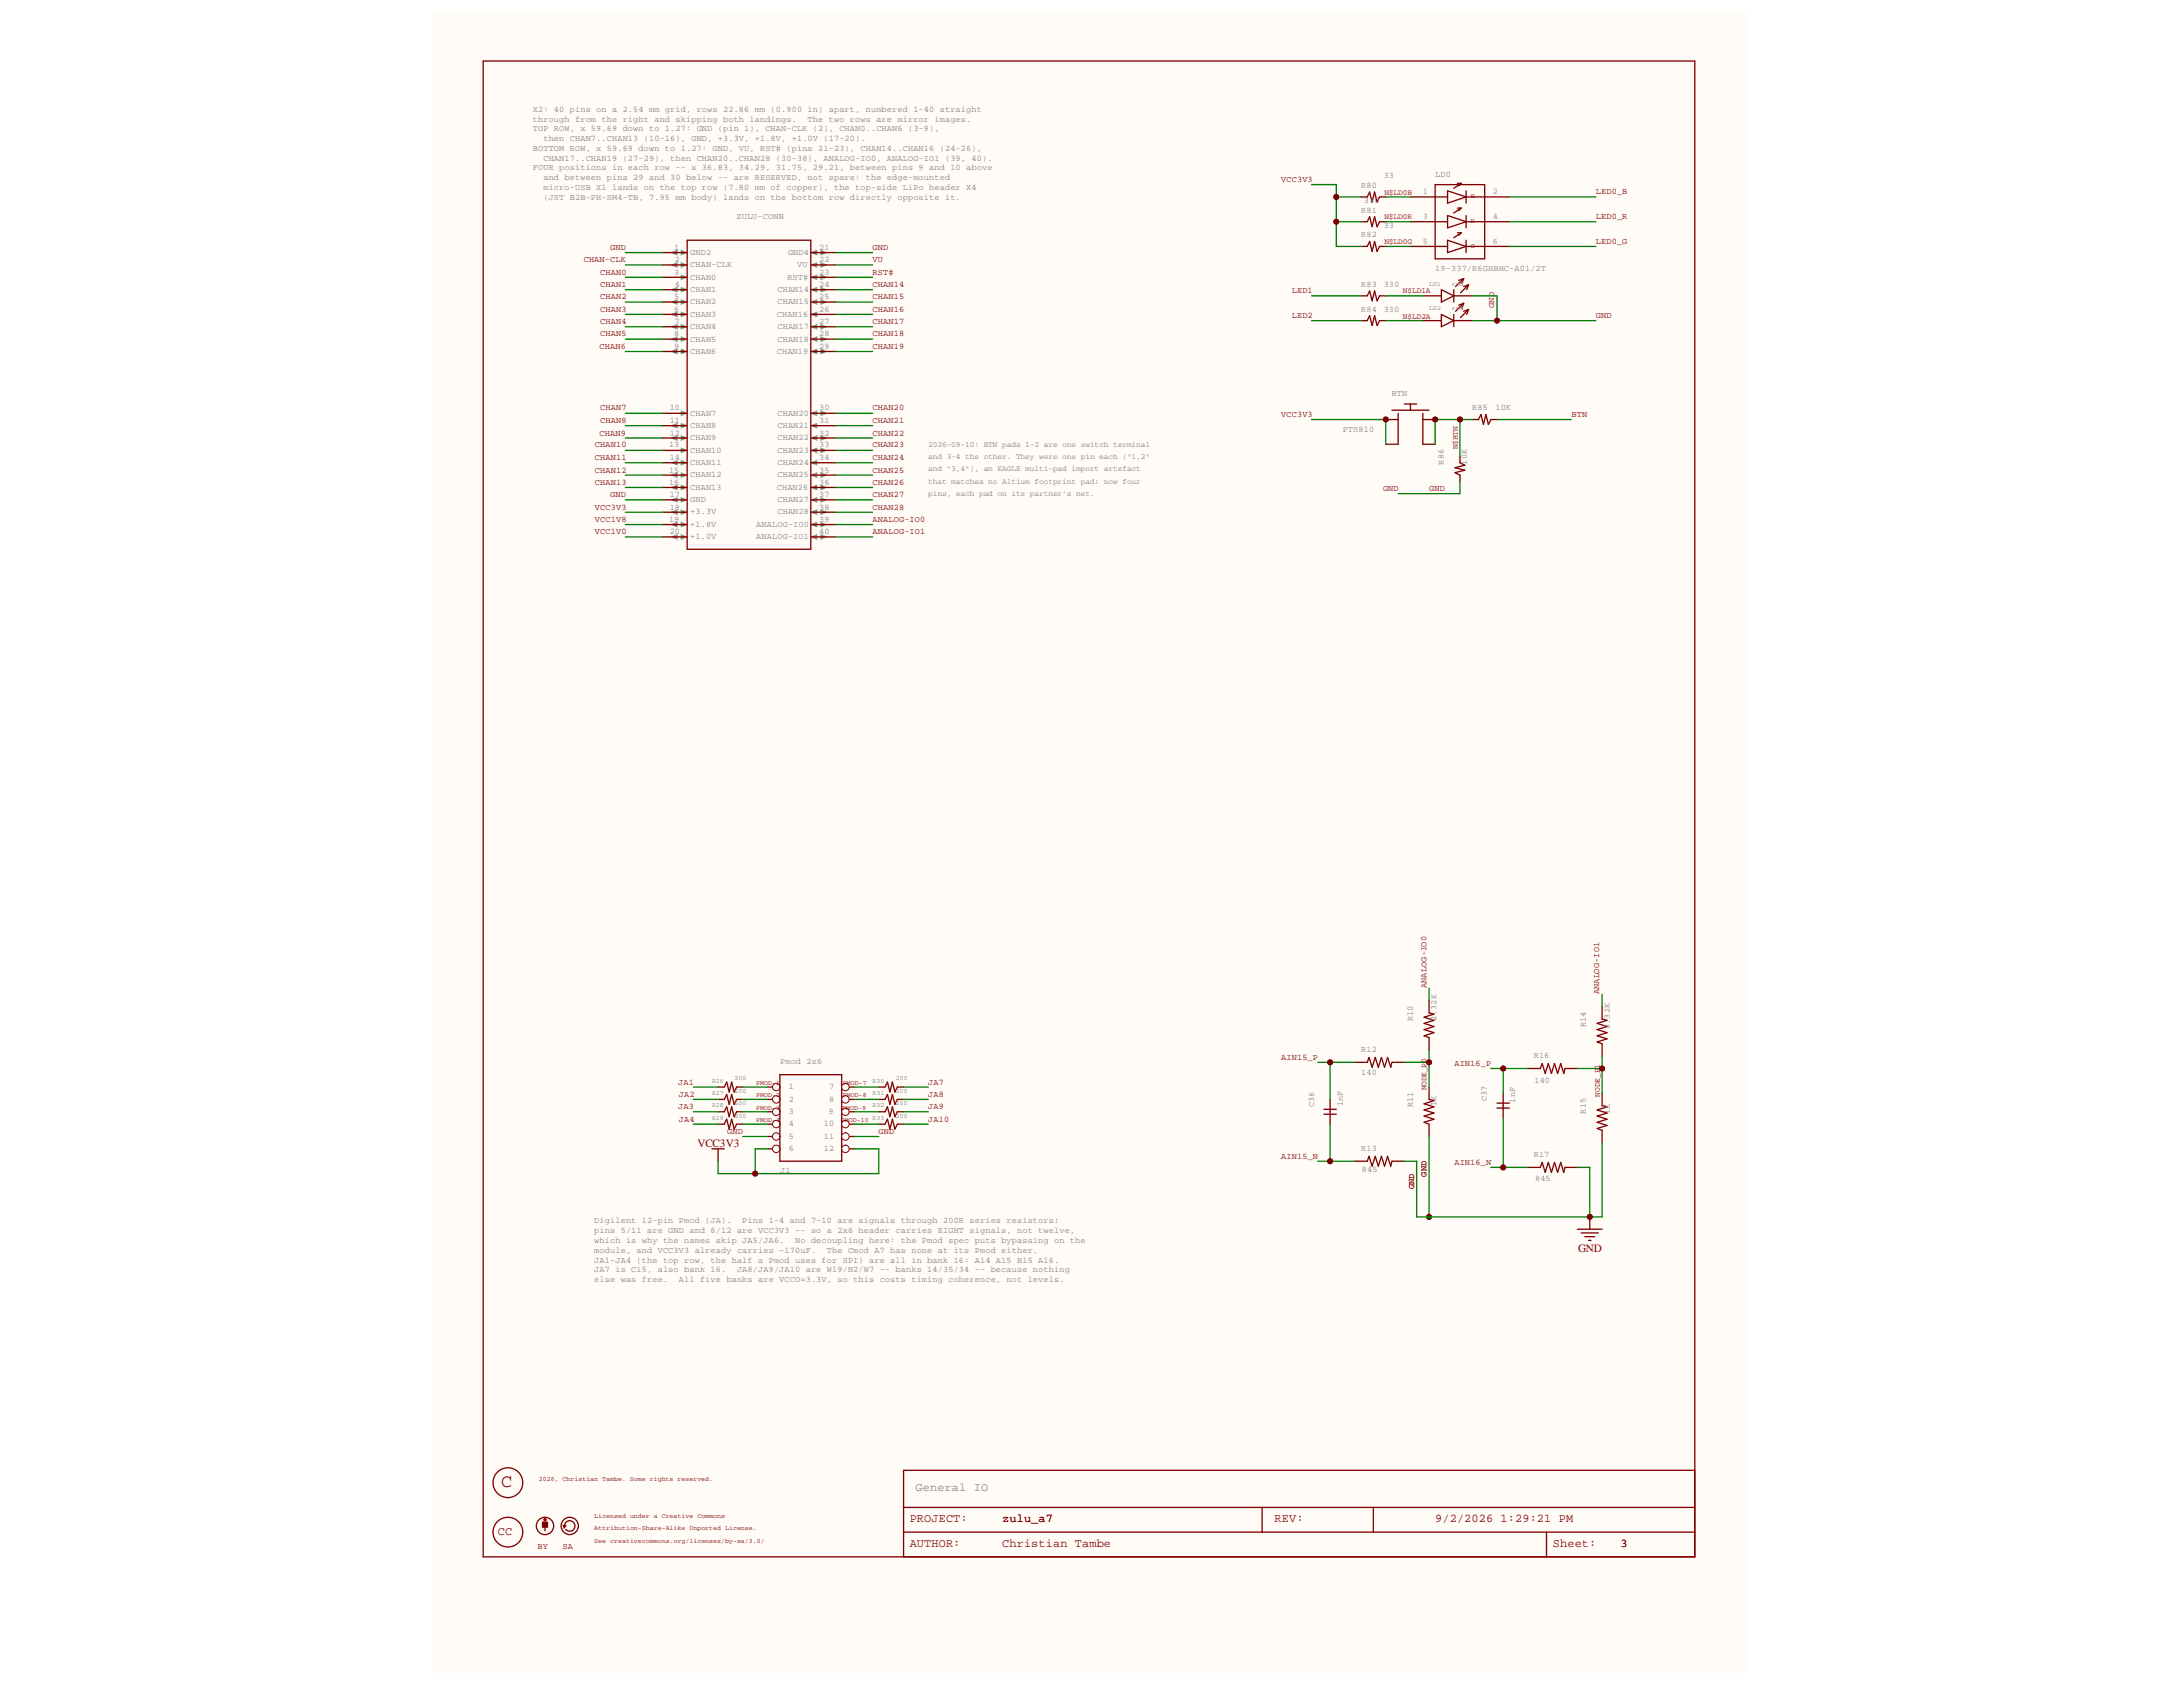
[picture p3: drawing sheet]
<svg xmlns="http://www.w3.org/2000/svg" width="279mm" height="216mm" viewBox="0 0 279 216" stroke-linecap="round" stroke-linejoin="round" font-family="sans-serif">
<defs><g id="words">
<text font-size="2.4" fill="#800000" x="64.1" y="190.3">C</text>
<text font-size="1.5" fill="#808080" x="117.2" y="190.8">General IO</text>
<g font-size="1.5" fill="#800000">
<text x="63.7" y="196.4">CC</text>
<text x="116.4" y="194.8">PROJECT:</text>
<text x="116.4" y="198">AUTHOR:</text>
<text x="128.3" y="194.8">zulu_a7</text>
<text x="128.3" y="198">Christian Tambe</text>
<text x="163.1" y="194.8">REV:</text>
<text x="183.7" y="194.8">9/2/2026</text>
<text x="192.1" y="194.8">1:29:21 PM</text>
<text x="198.8" y="198">Sheet:</text>
<text x="207.4" y="198">3</text>
</g>
<g font-size="1.4" fill="#800000">
<text x="89.3" y="146.8">VCC3V3</text>
<text x="202" y="160.2">GND</text>
</g>
<g font-size="1.1" fill="#808080">
<text x="68.2" y="14.3">X2: 40 pins on a 2.54 mm grid, rows 22.86 mm (0.900 in) apart, numbered 1-40 straight</text>
<text x="68.2" y="15.6">through from the right and skipping both landings.</text>
<text x="68.2" y="16.8">TOP ROW, x 59.69 down to 1.27: GND (pin 1), CHAN-CLK (2), CHAN0..CHAN6 (3-9),</text>
<text x="103.4" y="15.6">The two rows are mirror images.</text>
<text x="68.2" y="19.4">BOTTOM ROW, x 59.69 down to 1.27: GND, VU, RST# (pins 21-23), CHAN14..CHAN16 (24-26),</text>
<text x="68.2" y="21.8">FOUR positions in each row -- x 36.83, 34.29, 31.75, 29.21, between pins 9 and 10 above</text>
<text x="69.6" y="18.1">then CHAN7..CHAN13 (10-16), GND, +3.3V, +1.8V, +1.0V (17-20).</text>
<text x="69.6" y="20.6">CHAN17..CHAN19 (27-29), then CHAN20..CHAN28 (30-38), ANALOG-IO0, ANALOG-IO1 (39, 40).</text>
<text x="69.6" y="23.1">and between pins 29 and 30 below -- are RESERVED, not spare: the edge-mounted</text>
<text x="177.1" y="22.8">33</text>
<text x="183.7" y="22.7">LD0</text>
<text x="69.6" y="24.4">micro-USB X1 lands on the top row (7.80 mm of copper), the top-side LiPo header X4</text>
<text x="69.6" y="25.6">(JST B2B-PH-SM4-TB, 7.95 mm body) lands on the bottom row directly opposite it.</text>
<text x="89.8" y="28.2">Pin 18 ZiUsLUt-hCeONoNnly +3.3V pin.</text>
<text x="174.2" y="24.1">R80</text>
<text x="174.2" y="27.2">R81</text>
<text x="174.6" y="26">330</text>
<text x="177.1" y="29.2">33</text>
<text x="182.1" y="24.9">1</text>
<text x="182.1" y="28">3</text>
<text x="191.1" y="24.9">2</text>
<text x="191.1" y="28">4</text>
<text x="69.6" y="30.7">so external power is the LiPo on X4.</text>
<text x="86.3" y="32">1</text>
<text x="86.3" y="35.2">3</text>
<text x="86.4" y="33.6">2</text>
<text x="88.3" y="32.6">GND2</text>
<text x="88.3" y="34.2">CHAN-CLK</text>
<text x="88.3" y="35.8">CHAN0</text>
<text x="95.3" y="30.7">THE PCB FOOTPRINT MUST BE REDRAWN: 40 pads named 1-40.</text>
<text x="100.8" y="35.8">RST#</text>
<text x="100.9" y="32.6">GND4</text>
<text x="102" y="34.2">VU</text>
<text x="104.8" y="32">21</text>
<text x="104.8" y="33.6">22</text>
<text x="104.8" y="35.2">23</text>
<text x="174.2" y="30.4">R82</text>
<text x="182.1" y="31.2">5</text>
<text x="183.7" y="34.7">19-337/R6GHBHC-A01/2T</text>
<text x="191.1" y="31.2">6</text>
<text x="86.3" y="38.3">5</text>
<text x="86.3" y="39.9">6</text>
<text x="86.4" y="36.7">4</text>
<text x="86.4" y="41.4">7</text>
<text x="88.3" y="37.4">CHAN1</text>
<text x="88.3" y="38.9">CHAN2</text>
<text x="88.3" y="40.5">CHAN3</text>
<text x="99.4" y="40.5">CHAN16</text>
<text x="99.5" y="37.4">CHAN14</text>
<text x="99.5" y="38.9">CHAN15</text>
<text x="104.8" y="36.7">24</text>
<text x="104.8" y="38.3">25</text>
<text x="104.8" y="39.9">26</text>
<text x="104.8" y="41.4">27</text>
<text x="174.2" y="36.7">R83</text>
<text x="174.2" y="39.9">R84</text>
<text x="177.1" y="36.7">330</text>
<text x="177.1" y="39.9">330</text>
<text x="86.3" y="43.1">8</text>
<text x="86.3" y="44.7">9</text>
<text x="88.3" y="42.1">CHAN4</text>
<text x="88.3" y="43.7">CHAN5</text>
<text x="88.3" y="45.3">CHAN6</text>
<text x="99.4" y="45.3">CHAN19</text>
<text x="99.5" y="42.1">CHAN17</text>
<text x="99.5" y="43.7">CHAN18</text>
<text x="104.8" y="43.1">28</text>
<text x="104.8" y="44.7">29</text>
<text x="85.7" y="52.5">10</text>
<text x="88.3" y="53.2">CHAN7</text>
<text x="99.5" y="53.2">CHAN20</text>
<text x="104.8" y="52.5">30</text>
<text x="178.1" y="50.7">BTN</text>
<text x="188.4" y="52.5">R85</text>
<text x="191.4" y="52.5">10K</text>
<text x="85.6" y="57.3">13</text>
<text x="85.7" y="54.1">11</text>
<text x="85.7" y="55.7">12</text>
<text x="85.7" y="58.9">14</text>
<text x="88.3" y="54.7">CHAN8</text>
<text x="88.3" y="56.3">CHAN9</text>
<text x="88.3" y="57.9">CHAN10</text>
<text x="88.3" y="59.6">CHAN11</text>
<text x="99.5" y="54.7">CHAN21</text>
<text x="99.5" y="56.3">CHAN22</text>
<text x="99.5" y="57.9">CHAN23</text>
<text x="99.5" y="59.6">CHAN24</text>
<text x="104.8" y="54.1">31</text>
<text x="104.8" y="55.7">32</text>
<text x="104.8" y="57.3">33</text>
<text x="104.8" y="58.9">34</text>
<text x="171.9" y="55.2">PTS810</text>
<text x="184.8" y="59.5" transform="rotate(-90 184.8 59.5)">R86</text>
<text x="187.8" y="59.5" transform="rotate(-90 187.8 59.5)">10K</text>
<text x="85.6" y="60.5">15</text>
<text x="85.6" y="62.1">16</text>
<text x="85.7" y="65.2">18</text>
<text x="85.7" y="63.6">17</text>
<text x="88.3" y="61.1">CHAN12</text>
<text x="88.3" y="62.7">CHAN13</text>
<text x="88.3" y="65.8">+3.3V</text>
<text x="88.3" y="64.3">GND</text>
<text x="99.4" y="62.7">CHAN26</text>
<text x="99.5" y="61.1">CHAN25</text>
<text x="99.5" y="64.3">CHAN27</text>
<text x="99.5" y="65.8">CHAN28</text>
<text x="104.8" y="60.5">35</text>
<text x="104.8" y="62.1">36</text>
<text x="104.8" y="63.6">37</text>
<text x="104.8" y="65.2">38</text>
<text x="85.6" y="66.8">19</text>
<text x="85.7" y="68.3">20</text>
<text x="88.3" y="67.4">+1.8V</text>
<text x="88.3" y="69">+1.0V</text>
<text x="96.8" y="67.4">ANALOG-IO0</text>
<text x="96.8" y="69">ANALOG-IO1</text>
<text x="104.8" y="66.8">39</text>
<text x="104.8" y="68.3">40</text>
<text x="180.8" y="130.6" transform="rotate(-90 180.8 130.6)">R10</text>
<text x="183.9" y="130.6" transform="rotate(-90 183.9 130.6)">2.32K</text>
<text x="203" y="131.5" transform="rotate(-90 203 131.5)">R14</text>
<text x="206" y="131.7" transform="rotate(-90 206 131.7)">2.32K</text>
<text x="99.8" y="136.1">Pmod 2x6</text>
<text x="174.2" y="134.7">R12</text>
<text x="174.2" y="137.5">140</text>
<text x="196.3" y="135.4">R16</text>
<text x="100.9" y="139.4">1</text>
<text x="100.9" y="141">2</text>
<text x="100.9" y="142.5">3</text>
<text x="106" y="142.5">9</text>
<text x="106.1" y="139.4">7</text>
<text x="106.1" y="141">8</text>
<text x="168.2" y="141.7" transform="rotate(-90 168.2 141.7)">C36</text>
<text x="171.9" y="141.5" transform="rotate(-90 171.9 141.5)">1nF</text>
<text x="180.8" y="141.7" transform="rotate(-90 180.8 141.7)">R11</text>
<text x="183.9" y="141.5" transform="rotate(-90 183.9 141.5)">1K</text>
<text x="190.3" y="140.9" transform="rotate(-90 190.3 140.9)">C37</text>
<text x="193.9" y="141.1" transform="rotate(-90 193.9 141.1)">1nF</text>
<text x="196.4" y="138.6">140</text>
<text x="203" y="142.5" transform="rotate(-90 203 142.5)">R15</text>
<text x="206" y="142.6" transform="rotate(-90 206 142.6)">1K</text>
<text x="100.9" y="144.1">4</text>
<text x="100.9" y="145.8">5</text>
<text x="100.9" y="147.4">6</text>
<text x="105.4" y="144.1">10</text>
<text x="105.4" y="145.8">11</text>
<text x="105.4" y="147.4">12</text>
<text x="174.2" y="147.4">R13</text>
<text x="174.3" y="150">845</text>
<text x="196.3" y="148.1">R17</text>
<text x="99.8" y="150.2">J1</text>
<text x="196.5" y="151.1">845</text>
<text x="76.1" y="156.5">Digilent 12-pin Pmod (JA).</text>
<text x="76.1" y="157.8">pins 5/11 are GND and 6/12 are VCC3V3 -- so a 2x6 header carries EIGHT signals, not twelve,</text>
<text x="76.1" y="159">which is why the names skip JA5/JA6.</text>
<text x="76.1" y="160.3">module, and VCC3V3 already carries ~170uF.</text>
<text x="76.1" y="161.6">JA1-JA4 (the top row, the half a Pmod uses for SPI) are all in bank 16: A14 A15 B15 A16.</text>
<text x="95" y="156.5">Pins 1-4 and 7-10 are signals through 200R series resistors;</text>
<text x="101.8" y="159">No decoupling here: the Pmod spec puts bypassing on the</text>
<text x="105.8" y="160.3">The Cmod A7 has none at its Pmod either.</text>
<text x="76.1" y="162.8">JA7 is C15, also bank 16.</text>
<text x="76.1" y="164.1">else was free.</text>
<text x="86.9" y="164.1">All five banks are VCCO=3.3V, so this costs timing coherence, not levels.</text>
<text x="94.3" y="162.8">JA8/JA9/JA10 are W19/N2/W7 -- banks 14/35/34 -- because nothing</text>
</g>
<g font-size="1.1" fill="#800000">
<text x="164" y="23.3">VCC3V3</text>
<text x="204.3" y="24.9">LED0_B</text>
<text x="204.3" y="28">LED0_R</text>
<text x="74.7" y="33.6">CHAN-CLK</text>
<text x="76.8" y="35.2">CHAN0</text>
<text x="78.1" y="32">GND</text>
<text x="111.7" y="32">GND</text>
<text x="111.7" y="33.6">VU</text>
<text x="111.7" y="35.2">RST#</text>
<text x="204.3" y="31.2">LED0_G</text>
<text x="76.8" y="36.7">CHAN1</text>
<text x="76.8" y="38.3">CHAN2</text>
<text x="76.8" y="39.9">CHAN3</text>
<text x="76.8" y="41.4">CHAN4</text>
<text x="111.7" y="36.7">CHAN14</text>
<text x="111.7" y="38.3">CHAN15</text>
<text x="111.7" y="39.9">CHAN16</text>
<text x="111.7" y="41.4">CHAN17</text>
<text x="165.3" y="37.6">LED1</text>
<text x="165.3" y="40.7">LED2</text>
<text x="191.2" y="39.4" transform="rotate(-90 191.2 39.4)">GND</text>
<text x="204.3" y="40.7">GND</text>
<text x="76.7" y="44.7">CHAN6</text>
<text x="76.8" y="43.1">CHAN5</text>
<text x="111.7" y="43.1">CHAN18</text>
<text x="111.7" y="44.7">CHAN19</text>
<text x="76.8" y="52.5">CHAN7</text>
<text x="111.7" y="52.5">CHAN20</text>
<text x="164" y="53.4">VCC3V3</text>
<text x="201.1" y="53.4">BTN</text>
<text x="76.2" y="57.3">CHAN10</text>
<text x="76.2" y="58.9">CHAN11</text>
<text x="76.7" y="55.7">CHAN9</text>
<text x="76.8" y="54.1">CHAN8</text>
<text x="111.7" y="54.1">CHAN21</text>
<text x="111.7" y="55.7">CHAN22</text>
<text x="111.7" y="57.3">CHAN23</text>
<text x="111.7" y="58.9">CHAN24</text>
<text x="76.2" y="62.1">CHAN13</text>
<text x="76.2" y="60.5">CHAN12</text>
<text x="76.2" y="65.2">VCC3V3</text>
<text x="78.1" y="63.6">GND</text>
<text x="111.7" y="60.5">CHAN25</text>
<text x="111.7" y="62.1">CHAN26</text>
<text x="111.7" y="63.6">CHAN27</text>
<text x="111.7" y="65.2">CHAN28</text>
<text x="177" y="62.8">GND</text>
<text x="182.9" y="62.8">GND</text>
<text x="76.2" y="68.3">VCC1V0</text>
<text x="76.2" y="66.8">VCC1V8</text>
<text x="111.7" y="66.8">ANALOG-IO0</text>
<text x="111.7" y="68.3">ANALOG-IO1</text>
<text x="182.6" y="126.5" transform="rotate(-90 182.6 126.5)">ANALOG-IO0</text>
<text x="204.7" y="127.2" transform="rotate(-90 204.7 127.2)">ANALOG-IO1</text>
<text x="164" y="135.6">AIN15_P</text>
<text x="186.2" y="136.4">AIN16_P</text>
<text x="86.8" y="138.8">JA1</text>
<text x="86.8" y="141.9">JA3</text>
<text x="86.9" y="140.3">JA2</text>
<text x="86.9" y="143.6">JA4</text>
<text x="118.8" y="138.8">JA7</text>
<text x="118.8" y="140.3">JA8</text>
<text x="118.8" y="141.9">JA9</text>
<text x="118.8" y="143.6">JA10</text>
<text x="93.1" y="145.1">GND</text>
<text x="112.5" y="145.1">GND</text>
<text x="164" y="148.3">AIN15_N</text>
<text x="186.2" y="149.1">AIN16_N</text>
<text x="181" y="152.2" transform="rotate(-90 181 152.2)">GND</text>
<text x="182.6" y="150.6" transform="rotate(-90 182.6 150.6)">GND</text>
<text x="68.8" y="198.3">BY</text>
<text x="72" y="198.3">SA</text>
</g>
<g font-size="1" fill="#800000">
<text x="177.2" y="25">N$LD0B</text>
<text x="177.2" y="28.1">N$LD0R</text>
<text x="177.2" y="31.2">N$LD0G</text>
<text x="179.6" y="37.6">N$LD1A</text>
<text x="179.6" y="40.8">N$LD2A</text>
<text x="186.6" y="57.5" transform="rotate(-90 186.6 57.5)">N$BTN</text>
<text x="182.6" y="139.5" transform="rotate(-90 182.6 139.5)">NODE_P0</text>
<text x="204.8" y="140.3" transform="rotate(-90 204.8 140.3)">NODE_P1</text>
</g>
<g font-size="1" fill="#808080">
<text x="118.8" y="57.2">2026-09-10: BTN pads 1-2 are one switch terminal</text>
<text x="118.8" y="58.8">and 3-4 the other. They were one pin each (&quot;1,2&quot;</text>
<text x="118.8" y="60.3">and &quot;3,4&quot;), an EAGLE multi-pad import artefact</text>
<text x="118.8" y="61.9">that matches no Altium footprint pad; now four</text>
<text x="118.8" y="63.5">pins, each pad on its partner's net.</text>
</g>
<g font-size=".8" fill="#800000">
<text x="188.3" y="25.4">B</text>
<text x="188.3" y="28.5">R</text>
<text x="188.3" y="31.7">G</text>
<text x="96.8" y="138.9">PMOD-1</text>
<text x="96.8" y="140.4">PMOD-2</text>
<text x="96.8" y="142">PMOD-3</text>
<text x="96.8" y="143.6">PMOD-4</text>
<text x="107.6" y="143.6">PMOD-10</text>
<text x="107.8" y="142">PMOD-9</text>
<text x="107.9" y="138.9">PMOD-7</text>
<text x="107.9" y="140.4">PMOD-8</text>
<text x="69" y="189.5">2026, Christian Tambe. Some rights reserved.</text>
<text x="76.1" y="194.2">Licensed under a Creative Commons</text>
<text x="76.1" y="195.8">Attribution-Share-Alike Unported License.</text>
<text x="76.1" y="197.4">See creativecommons.org/licenses/by-sa/3.0/</text>
</g>
<g font-size=".8" fill="#808080">
<text x="182.9" y="36.5">LD1</text>
<text x="182.9" y="39.7">LD2</text>
<text x="185.8" y="36.5">red</text>
<text x="185.8" y="39.7">red</text>
<text x="91.1" y="138.6">R26</text>
<text x="91.1" y="140.2">R27</text>
<text x="91.1" y="141.7">R28</text>
<text x="91.1" y="143.3">R29</text>
<text x="94" y="138.2">200</text>
<text x="94" y="139.8">200</text>
<text x="94" y="141.4">200</text>
<text x="94" y="143">200</text>
<text x="111.7" y="138.6">R30</text>
<text x="111.7" y="140.2">R31</text>
<text x="111.7" y="141.7">R32</text>
<text x="111.7" y="143.3">R33</text>
<text x="114.7" y="138.2">200</text>
<text x="114.7" y="139.8">200</text>
<text x="114.7" y="141.4">200</text>
<text x="114.7" y="143">200</text>
</g>
</g></defs>
<g fill="#fffcf8">
<path d="M55.5 1.6h168.2v212.5h-168.2z" fill-rule="evenodd"/>
<path d="M55.5 1.6h168.2v212.5h-168.2z" fill-rule="evenodd"/>
</g>
<circle cx="96.7" cy="150.2" r=".32" fill="#000080"/>
<circle cx="96.7" cy="150.2" r=".32" fill="none" stroke="#000080" stroke-width=".13"/>
<circle cx="170.2" cy="148.6" r=".32" fill="#000080"/>
<circle cx="170.2" cy="148.6" r=".32" fill="none" stroke="#000080" stroke-width=".13"/>
<circle cx="170.2" cy="136" r=".32" fill="#000080"/>
<circle cx="170.2" cy="136" r=".32" fill="none" stroke="#000080" stroke-width=".13"/>
<circle cx="171" cy="28.4" r=".32" fill="#000080"/>
<circle cx="171" cy="28.4" r=".32" fill="none" stroke="#000080" stroke-width=".13"/>
<circle cx="171" cy="25.2" r=".32" fill="#000080"/>
<circle cx="171" cy="25.2" r=".32" fill="none" stroke="#000080" stroke-width=".13"/>
<circle cx="177.4" cy="53.7" r=".31" fill="#000080"/>
<circle cx="177.4" cy="53.7" r=".31" fill="none" stroke="#000080" stroke-width=".13"/>
<circle cx="182.9" cy="155.7" r=".32" fill="#000080"/>
<circle cx="182.9" cy="155.7" r=".32" fill="none" stroke="#000080" stroke-width=".13"/>
<circle cx="182.9" cy="136" r=".31" fill="#000080"/>
<circle cx="182.9" cy="136" r=".31" fill="none" stroke="#000080" stroke-width=".13"/>
<circle cx="183.7" cy="53.7" r=".32" fill="#000080"/>
<circle cx="183.7" cy="53.7" r=".32" fill="none" stroke="#000080" stroke-width=".13"/>
<circle cx="186.9" cy="53.7" r=".31" fill="#000080"/>
<circle cx="186.9" cy="53.7" r=".31" fill="none" stroke="#000080" stroke-width=".13"/>
<circle cx="191.6" cy="41" r=".31" fill="#000080"/>
<circle cx="191.6" cy="41" r=".31" fill="none" stroke="#000080" stroke-width=".13"/>
<circle cx="192.4" cy="149.4" r=".32" fill="#000080"/>
<circle cx="192.4" cy="149.4" r=".32" fill="none" stroke="#000080" stroke-width=".13"/>
<circle cx="192.4" cy="136.7" r=".32" fill="#000080"/>
<circle cx="192.4" cy="136.7" r=".32" fill="none" stroke="#000080" stroke-width=".13"/>
<circle cx="203.5" cy="155.7" r=".32" fill="#000080"/>
<circle cx="203.5" cy="155.7" r=".32" fill="none" stroke="#000080" stroke-width=".13"/>
<circle cx="205.1" cy="136.7" r=".32" fill="#000080"/>
<circle cx="205.1" cy="136.7" r=".32" fill="none" stroke="#000080" stroke-width=".13"/>
<g fill="none" stroke="#800000" stroke-width=".17">
<path d="M61.8 7.8h155.1v191.4h-155.1zM88 30.7h15.8v39.6h-15.8zM69.8 195v.9M115.6 196.1h101.3M115.6 192.9h101.3M161.5 192.9v3.2M175.8 192.9v3.2M197.9 196.1v3.1M216.9 188.2h-101.3v11"/>
<circle cx="65" cy="196.1" r="1.9"/>
</g>
<path d="M69.4 194.8h.7v.6h-.7z" fill-rule="evenodd" fill="#800000"/>
<path d="M69.4 194.8h.7v.6h-.7z" fill="none" stroke="#800000" stroke-width=".17"/>
<circle cx="69.8" cy="194.5" r=".16" fill="#800000"/>
<circle cx="69.8" cy="194.5" r=".16" fill="none" stroke="#800000" stroke-width=".13"/>
<g fill="none" stroke="#800000" stroke-width=".17">
<path d="M72.3 195.4a.67 .67 0 0 1 .8-.8 .67 .67 0 0 1 .4 1.1 .67 .67 0 0 1-1.1 0"/>
<circle cx="69.8" cy="195.3" r="1.11"/>
</g>
<path d="M72.1 195.2l.3 .1-.2 .2z" fill="#800000"/>
<g fill="none" stroke="#800000" stroke-width=".17">
<path d="M174.2 25.2h.8l.3-.6 .3 1.2 .3-1.2 .4 1.2 .3-.6h.8M174.2 28.4h.8l.3-.7 .3 1.3 .3-1.3 .4 1.3 .3-.6h.8M174.2 31.5h.8l.3-.6 .3 1.3 .3-1.3 .4 1.3 .3-.7h.8M174.2 37.9h.8l.3-.7 .3 1.3 .3-1.3 .4 1.3 .3-.6h.8M180.5 25.2h4.8M180.5 28.4h4.8M180.5 31.5h4.8M182.1 37.9h2.4M183.7 23.6h6.3v9.5h-6.3zM184.5 37.1l1.6 .8-1.6 .8zM185.3 24.4l2.3 .8-2.3 .8zM185.3 27.6l2.3 .8-2.3 .8z"/>
<path d="M185.3 30.7l2.3 .8-2.3 .8zM186.1 37.9h2.3M186.1 37.1v1.6M186.5 23.5h.5M186.5 26.6h.5M186.5 29.8h.5M187 23.5l-.9 .6M187 23.5l-.3 .3M187 26.6l-.9 .7M187 26.6l-.3 .3M187 29.8l-.9 .6M187 29.8l-.3 .3"/>
<path d="M187.3 35.7l-1 1M187.3 35.7l-.2 .6M187.3 35.7l-.6 .2M187.3 38.8l-1 1M187.3 38.8l-.2 .6M187.3 38.8l-.6 .3M187.6 25.2h5.6M187.6 28.4h5.6M187.6 31.5h5.6M187.6 24.4v1.6M187.6 27.6v1.6M187.6 30.7v1.6"/>
<path d="M188 36.4l-1.1 1.1M188 36.4l-.3 .7M188 36.4l-.7 .3M188 39.6l-1.1 1M188 39.6l-.3 .6M188 39.6l-.7 .2M174.2 41h.8l.3-.6 .3 1.3 .3-1.3 .4 1.3 .3-.7h.8M177.4 53.7h1.5M178.2 52.5h4.7M178.9 52.9v4h-1.5M179.7 51.7h1.6M180.5 51.7v.8"/>
<path d="M182.1 41h2.4M182.1 53.7h1.6M182.1 52.9v4h1.6M184.5 40.2l1.6 .8-1.6 .8zM186.1 41h2.3M186.1 40.2v1.6M186.9 58.4v.8l.6 .3-1.3 .4 1.3 .3-1.3 .3 .7 .3v.8M188.4 53.7h.8l.3-.6 .4 1.2 .3-1.2 .3 1.2 .3-.6h.8M98.2 139.1h1.6M99.8 137.5h7.9v11.1h-7.9zM173.4 136h1.6l.2-.7 .4 1.3 .4-1.3 .4 1.3 .4-1.3 .4 1.3 .4-1.3 .4 1.3 .2-.6h1.5M182.9 128v1.6l.6 .2-1.2 .4 1.2 .4-1.2 .4 1.2 .4-1.2 .4 1.2 .4-1.2 .4 .6 .2v1.6"/>
<path d="M182.9 139.1v1.6l.6 .2-1.2 .4 1.2 .4-1.2 .4 1.2 .3-1.2 .4 1.2 .4-1.2 .4 .6 .3v1.5M192.4 139.9v3.2M195.6 136.7h1.5l.3-.6 .4 1.3 .4-1.3 .4 1.3 .4-1.3 .4 1.3 .4-1.3 .3 1.3 .2-.7h1.6M205.1 128.8v1.6l.6 .2-1.3 .4 1.3 .4-1.3 .4 1.3 .4-1.3 .4 1.3 .3-1.3 .5 .7 .2v1.6M205.1 139.9v1.6l.6 .2-1.3 .4 1.3 .3-1.3 .4 1.3 .4-1.3 .4 1.3 .4-1.3 .4 .7 .3v1.5M169.4 142.6h1.6M169.4 142h1.6M170.2 140.7v3.2M173.4 148.6h1.6l.2-.6 .4 1.2 .4-1.2 .4 1.2 .4-1.2 .4 1.2 .4-1.2 .4 1.2 .2-.6h1.5M191.6 141.8h1.6M191.6 141.2h1.6M195.6 149.4h1.5l.3-.6 .4 1.2 .4-1.2 .4 1.2 .4-1.2 .4 1.2 .4-1.2 .3 1.2 .2-.6h1.6"/>
<path d="M72.1 195.2l.3 .1-.2 .2z"/>
<circle cx="65" cy="189.8" r="1.91"/>
<circle cx="72.9" cy="195.3" r="1.11"/>
</g>
<circle cx="99.3" cy="139.1" r=".47" fill="#f8fcff"/>
<circle cx="99.3" cy="139.1" r=".48" fill="none" stroke="#800000" stroke-width=".13"/>
<path d="M98.2 140.7h1.6" fill="none" stroke="#800000" stroke-width=".17"/>
<circle cx="99.3" cy="140.7" r=".47" fill="#f8fcff"/>
<circle cx="99.3" cy="140.7" r=".47" fill="none" stroke="#800000" stroke-width=".13"/>
<path d="M98.2 142.3h1.6" fill="none" stroke="#800000" stroke-width=".17"/>
<circle cx="99.3" cy="142.3" r=".47" fill="#f8fcff"/>
<circle cx="99.3" cy="142.3" r=".47" fill="none" stroke="#800000" stroke-width=".13"/>
<path d="M98.2 143.9h1.6" fill="none" stroke="#800000" stroke-width=".17"/>
<circle cx="99.3" cy="143.9" r=".47" fill="#f8fcff"/>
<circle cx="99.3" cy="143.9" r=".47" fill="none" stroke="#800000" stroke-width=".13"/>
<path d="M98.2 145.4h1.6" fill="none" stroke="#800000" stroke-width=".17"/>
<circle cx="99.3" cy="145.4" r=".47" fill="#f8fcff"/>
<circle cx="99.3" cy="145.4" r=".47" fill="none" stroke="#800000" stroke-width=".13"/>
<path d="M98.2 147h1.6" fill="none" stroke="#800000" stroke-width=".17"/>
<circle cx="99.3" cy="147" r=".47" fill="#f8fcff"/>
<circle cx="99.3" cy="147" r=".47" fill="none" stroke="#800000" stroke-width=".13"/>
<path d="M107.7 139.1h1.6" fill="none" stroke="#800000" stroke-width=".17"/>
<circle cx="108.2" cy="139.1" r=".48" fill="#f8fcff"/>
<circle cx="108.2" cy="139.1" r=".48" fill="none" stroke="#800000" stroke-width=".13"/>
<path d="M107.7 140.7h1.6" fill="none" stroke="#800000" stroke-width=".17"/>
<circle cx="108.2" cy="140.7" r=".48" fill="#f8fcff"/>
<circle cx="108.2" cy="140.7" r=".48" fill="none" stroke="#800000" stroke-width=".13"/>
<path d="M107.7 142.3h1.6" fill="none" stroke="#800000" stroke-width=".17"/>
<circle cx="108.2" cy="142.3" r=".47" fill="#f8fcff"/>
<circle cx="108.2" cy="142.3" r=".47" fill="none" stroke="#800000" stroke-width=".13"/>
<path d="M107.7 143.9h1.6" fill="none" stroke="#800000" stroke-width=".17"/>
<circle cx="108.2" cy="143.9" r=".47" fill="#f8fcff"/>
<circle cx="108.2" cy="143.9" r=".47" fill="none" stroke="#800000" stroke-width=".13"/>
<path d="M107.7 145.4h1.6" fill="none" stroke="#800000" stroke-width=".17"/>
<circle cx="108.2" cy="145.4" r=".48" fill="#f8fcff"/>
<circle cx="108.2" cy="145.4" r=".48" fill="none" stroke="#800000" stroke-width=".13"/>
<path d="M107.7 147h1.6" fill="none" stroke="#800000" stroke-width=".17"/>
<circle cx="108.2" cy="147" r=".48" fill="#f8fcff"/>
<circle cx="108.2" cy="147" r=".48" fill="none" stroke="#800000" stroke-width=".13"/>
<path d="M91.9 139.1h.8l.3-.6 .3 1.3 .3-1.3 .4 1.3 .3-.7h.8M112.5 139.1h.8l.3-.6 .3 1.3 .3-1.3 .3 1.3 .4-.7h.7M91.9 140.7h.8l.3-.6 .3 1.2 .3-1.2 .4 1.2 .3-.6h.8M91.9 142.3h.8l.3-.6 .3 1.2 .3-1.2 .4 1.2 .3-.6h.8M91.9 143.9h.8l.3-.7 .3 1.3 .3-1.3 .4 1.3 .3-.6h.8M112.5 140.7h.8l.3-.6 .3 1.2 .3-1.2 .3 1.2 .4-.6h.7M112.5 142.3h.8l.3-.6 .3 1.2 .3-1.2 .3 1.2 .4-.6h.7M112.5 143.9h.8l.3-.7 .3 1.3 .3-1.3 .3 1.3 .4-.6h.7" fill="none" stroke="#800000" stroke-width=".17"/>
<path d="M87.2 32.1l.6 .2-.6 .3z" fill="#808080"/>
<path d="M87.2 32.1l.6 .2-.6 .3z" fill="none" stroke="#808080" stroke-width=".17"/>
<path d="M86 32.3l.6-.2v.5z" fill="#808080"/>
<path d="M86 32.3l.6-.2v.5z" fill="none" stroke="#808080" stroke-width=".17"/>
<path d="M84.8 32.3h3.2" fill="none" stroke="#800000" stroke-width=".17"/>
<path d="M87.2 60.6l.6 .2-.6 .3z" fill="#808080"/>
<path d="M87.2 60.6l.6 .2-.6 .3z" fill="none" stroke="#808080" stroke-width=".17"/>
<path d="M86 60.8l.6-.2v.5z" fill="#808080"/>
<path d="M86 60.8l.6-.2v.5z" fill="none" stroke="#808080" stroke-width=".17"/>
<path d="M84.8 60.8h3.2" fill="none" stroke="#800000" stroke-width=".17"/>
<path d="M87.2 62.1l.6 .3-.6 .2z" fill="#808080"/>
<path d="M87.2 62.1l.6 .3-.6 .2z" fill="none" stroke="#808080" stroke-width=".17"/>
<path d="M86 62.4l.6-.3v.5z" fill="#808080"/>
<path d="M86 62.4l.6-.3v.5z" fill="none" stroke="#808080" stroke-width=".17"/>
<path d="M84.8 62.4h3.2" fill="none" stroke="#800000" stroke-width=".17"/>
<path d="M103.9 32.3l.6-.2v.5z" fill="#808080"/>
<path d="M103.9 32.3l.6-.2v.5z" fill="none" stroke="#808080" stroke-width=".17"/>
<path d="M105.1 32.1l.6 .2-.6 .3z" fill="#808080"/>
<path d="M105.1 32.1l.6 .2-.6 .3z" fill="none" stroke="#808080" stroke-width=".17"/>
<path d="M103.8 32.3h3.1" fill="none" stroke="#800000" stroke-width=".17"/>
<path d="M103.9 33.9l.6-.2v.5z" fill="#808080"/>
<path d="M103.9 33.9l.6-.2v.5z" fill="none" stroke="#808080" stroke-width=".17"/>
<path d="M105.1 33.7l.6 .2-.6 .3z" fill="#808080"/>
<path d="M105.1 33.7l.6 .2-.6 .3z" fill="none" stroke="#808080" stroke-width=".17"/>
<path d="M103.8 33.9h3.1" fill="none" stroke="#800000" stroke-width=".17"/>
<path d="M87.2 33.7l.6 .2-.6 .3z" fill="#808080"/>
<path d="M87.2 33.7l.6 .2-.6 .3z" fill="none" stroke="#808080" stroke-width=".17"/>
<path d="M86 33.9l.6-.2v.5z" fill="#808080"/>
<path d="M86 33.9l.6-.2v.5z" fill="none" stroke="#808080" stroke-width=".17"/>
<path d="M84.8 33.9h3.2" fill="none" stroke="#800000" stroke-width=".17"/>
<path d="M87.2 35.2l.6 .3-.6 .2z" fill="#808080"/>
<path d="M87.2 35.2l.6 .3-.6 .2z" fill="none" stroke="#808080" stroke-width=".17"/>
<path d="M84.8 35.5h3.2" fill="none" stroke="#800000" stroke-width=".17"/>
<path d="M87.2 36.8l.6 .3-.6 .2z" fill="#808080"/>
<path d="M87.2 36.8l.6 .3-.6 .2z" fill="none" stroke="#808080" stroke-width=".17"/>
<path d="M86 37.1l.6-.3v.5z" fill="#808080"/>
<path d="M86 37.1l.6-.3v.5z" fill="none" stroke="#808080" stroke-width=".17"/>
<path d="M84.8 37.1h3.2" fill="none" stroke="#800000" stroke-width=".17"/>
<path d="M87.2 38.4l.6 .3-.6 .2z" fill="#808080"/>
<path d="M87.2 38.4l.6 .3-.6 .2z" fill="none" stroke="#808080" stroke-width=".17"/>
<path d="M86 38.7l.6-.3v.5z" fill="#808080"/>
<path d="M86 38.7l.6-.3v.5z" fill="none" stroke="#808080" stroke-width=".17"/>
<path d="M84.8 38.7h3.2" fill="none" stroke="#800000" stroke-width=".17"/>
<path d="M87.2 40l.6 .2-.6 .3z" fill="#808080"/>
<path d="M87.2 40l.6 .2-.6 .3z" fill="none" stroke="#808080" stroke-width=".17"/>
<path d="M86 40.2l.6-.2v.5z" fill="#808080"/>
<path d="M86 40.2l.6-.2v.5z" fill="none" stroke="#808080" stroke-width=".17"/>
<path d="M84.8 40.2h3.2" fill="none" stroke="#800000" stroke-width=".17"/>
<path d="M87.2 41.6l.6 .2-.6 .3z" fill="#808080"/>
<path d="M87.2 41.6l.6 .2-.6 .3z" fill="none" stroke="#808080" stroke-width=".17"/>
<path d="M86 41.8l.6-.2v.5z" fill="#808080"/>
<path d="M86 41.8l.6-.2v.5z" fill="none" stroke="#808080" stroke-width=".17"/>
<path d="M84.8 41.8h3.2" fill="none" stroke="#800000" stroke-width=".17"/>
<path d="M87.2 43.2l.6 .2-.6 .2z" fill="#808080"/>
<path d="M87.2 43.2l.6 .2-.6 .2z" fill="none" stroke="#808080" stroke-width=".17"/>
<path d="M86 43.4l.6-.2v.4z" fill="#808080"/>
<path d="M86 43.4l.6-.2v.4z" fill="none" stroke="#808080" stroke-width=".17"/>
<path d="M84.8 43.4h3.2" fill="none" stroke="#800000" stroke-width=".17"/>
<path d="M87.2 44.7l.6 .3-.6 .2z" fill="#808080"/>
<path d="M87.2 44.7l.6 .3-.6 .2z" fill="none" stroke="#808080" stroke-width=".17"/>
<path d="M86 45l.6-.3v.5z" fill="#808080"/>
<path d="M86 45l.6-.3v.5z" fill="none" stroke="#808080" stroke-width=".17"/>
<path d="M84.8 45h3.2" fill="none" stroke="#800000" stroke-width=".17"/>
<path d="M87.2 52.6l.6 .3-.6 .2z" fill="#808080"/>
<path d="M87.2 52.6l.6 .3-.6 .2z" fill="none" stroke="#808080" stroke-width=".17"/>
<path d="M84.8 52.9h3.2" fill="none" stroke="#800000" stroke-width=".17"/>
<path d="M87.2 54.2l.6 .3-.6 .2z" fill="#808080"/>
<path d="M87.2 54.2l.6 .3-.6 .2z" fill="none" stroke="#808080" stroke-width=".17"/>
<path d="M86 54.5l.6-.3v.5z" fill="#808080"/>
<path d="M86 54.5l.6-.3v.5z" fill="none" stroke="#808080" stroke-width=".17"/>
<path d="M84.8 54.5h3.2" fill="none" stroke="#800000" stroke-width=".17"/>
<path d="M87.2 55.8l.6 .3-.6 .2z" fill="#808080"/>
<path d="M87.2 55.8l.6 .3-.6 .2z" fill="none" stroke="#808080" stroke-width=".17"/>
<path d="M86 56.1l.6-.3v.5z" fill="#808080"/>
<path d="M86 56.1l.6-.3v.5z" fill="none" stroke="#808080" stroke-width=".17"/>
<path d="M84.8 56.1h3.2" fill="none" stroke="#800000" stroke-width=".17"/>
<path d="M87.2 57.4l.6 .2-.6 .3z" fill="#808080"/>
<path d="M87.2 57.4l.6 .2-.6 .3z" fill="none" stroke="#808080" stroke-width=".17"/>
<path d="M84.8 57.6h3.2" fill="none" stroke="#800000" stroke-width=".17"/>
<path d="M87.2 59l.6 .2-.6 .3z" fill="#808080"/>
<path d="M87.2 59l.6 .2-.6 .3z" fill="none" stroke="#808080" stroke-width=".17"/>
<path d="M86 59.2l.6-.2v.5z" fill="#808080"/>
<path d="M86 59.2l.6-.2v.5z" fill="none" stroke="#808080" stroke-width=".17"/>
<path d="M84.8 59.2h3.2" fill="none" stroke="#800000" stroke-width=".17"/>
<path d="M87.2 66.9l.6 .2-.6 .3z" fill="#808080"/>
<path d="M87.2 66.9l.6 .2-.6 .3z" fill="none" stroke="#808080" stroke-width=".17"/>
<path d="M86 67.1l.6-.2v.5z" fill="#808080"/>
<path d="M86 67.1l.6-.2v.5z" fill="none" stroke="#808080" stroke-width=".17"/>
<path d="M84.8 67.1h3.2" fill="none" stroke="#800000" stroke-width=".17"/>
<path d="M87.2 65.3l.6 .3-.6 .2z" fill="#808080"/>
<path d="M87.2 65.3l.6 .3-.6 .2z" fill="none" stroke="#808080" stroke-width=".17"/>
<path d="M86 65.6l.6-.3v.5z" fill="#808080"/>
<path d="M86 65.6l.6-.3v.5z" fill="none" stroke="#808080" stroke-width=".17"/>
<path d="M84.8 65.6h3.2" fill="none" stroke="#800000" stroke-width=".17"/>
<path d="M87.2 63.7l.6 .3-.6 .2z" fill="#808080"/>
<path d="M87.2 63.7l.6 .3-.6 .2z" fill="none" stroke="#808080" stroke-width=".17"/>
<path d="M86 64l.6-.3v.5z" fill="#808080"/>
<path d="M86 64l.6-.3v.5z" fill="none" stroke="#808080" stroke-width=".17"/>
<path d="M84.8 64h3.2" fill="none" stroke="#800000" stroke-width=".17"/>
<path d="M87.2 68.5l.6 .2-.6 .3z" fill="#808080"/>
<path d="M87.2 68.5l.6 .2-.6 .3z" fill="none" stroke="#808080" stroke-width=".17"/>
<path d="M86 68.7l.6-.2v.5z" fill="#808080"/>
<path d="M86 68.7l.6-.2v.5z" fill="none" stroke="#808080" stroke-width=".17"/>
<path d="M84.8 68.7h3.2" fill="none" stroke="#800000" stroke-width=".17"/>
<path d="M103.9 35.5l.6-.3v.5z" fill="#808080"/>
<path d="M103.9 35.5l.6-.3v.5z" fill="none" stroke="#808080" stroke-width=".17"/>
<path d="M105.1 35.2l.6 .3-.6 .2z" fill="#808080"/>
<path d="M105.1 35.2l.6 .3-.6 .2z" fill="none" stroke="#808080" stroke-width=".17"/>
<path d="M103.8 35.5h3.1" fill="none" stroke="#800000" stroke-width=".17"/>
<path d="M103.9 37.1l.6-.3v.5z" fill="#808080"/>
<path d="M103.9 37.1l.6-.3v.5z" fill="none" stroke="#808080" stroke-width=".17"/>
<path d="M105.1 36.8l.6 .3-.6 .2z" fill="#808080"/>
<path d="M105.1 36.8l.6 .3-.6 .2z" fill="none" stroke="#808080" stroke-width=".17"/>
<path d="M103.8 37.1h3.1" fill="none" stroke="#800000" stroke-width=".17"/>
<path d="M103.9 38.7l.6-.3v.5z" fill="#808080"/>
<path d="M103.9 38.7l.6-.3v.5z" fill="none" stroke="#808080" stroke-width=".17"/>
<path d="M105.1 38.4l.6 .3-.6 .2z" fill="#808080"/>
<path d="M105.1 38.4l.6 .3-.6 .2z" fill="none" stroke="#808080" stroke-width=".17"/>
<path d="M103.8 38.7h3.1" fill="none" stroke="#800000" stroke-width=".17"/>
<path d="M103.9 40.2l.6-.2v.5z" fill="#808080"/>
<path d="M103.9 40.2l.6-.2v.5z" fill="none" stroke="#808080" stroke-width=".17"/>
<path d="M103.8 40.2h3.1" fill="none" stroke="#800000" stroke-width=".17"/>
<path d="M103.9 41.8l.6-.2v.5z" fill="#808080"/>
<path d="M103.9 41.8l.6-.2v.5z" fill="none" stroke="#808080" stroke-width=".17"/>
<path d="M105.1 41.6l.6 .2-.6 .3z" fill="#808080"/>
<path d="M105.1 41.6l.6 .2-.6 .3z" fill="none" stroke="#808080" stroke-width=".17"/>
<path d="M103.8 41.8h3.1" fill="none" stroke="#800000" stroke-width=".17"/>
<path d="M103.9 43.4l.6-.2v.4z" fill="#808080"/>
<path d="M103.9 43.4l.6-.2v.4z" fill="none" stroke="#808080" stroke-width=".17"/>
<path d="M105.1 43.2l.6 .2-.6 .2z" fill="#808080"/>
<path d="M105.1 43.2l.6 .2-.6 .2z" fill="none" stroke="#808080" stroke-width=".17"/>
<path d="M103.8 43.4h3.1" fill="none" stroke="#800000" stroke-width=".17"/>
<path d="M103.9 45l.6-.3v.5z" fill="#808080"/>
<path d="M103.9 45l.6-.3v.5z" fill="none" stroke="#808080" stroke-width=".17"/>
<path d="M105.1 44.7l.6 .3-.6 .2z" fill="#808080"/>
<path d="M105.1 44.7l.6 .3-.6 .2z" fill="none" stroke="#808080" stroke-width=".17"/>
<path d="M103.8 45h3.1" fill="none" stroke="#800000" stroke-width=".17"/>
<path d="M103.9 52.9l.6-.3v.5z" fill="#808080"/>
<path d="M103.9 52.9l.6-.3v.5z" fill="none" stroke="#808080" stroke-width=".17"/>
<path d="M105.1 52.6l.6 .3-.6 .2z" fill="#808080"/>
<path d="M105.1 52.6l.6 .3-.6 .2z" fill="none" stroke="#808080" stroke-width=".17"/>
<path d="M103.8 52.9h3.1" fill="none" stroke="#800000" stroke-width=".17"/>
<path d="M103.9 54.5l.6-.3v.5z" fill="#808080"/>
<path d="M103.9 54.5l.6-.3v.5z" fill="none" stroke="#808080" stroke-width=".17"/>
<path d="M103.8 54.5h3.1" fill="none" stroke="#800000" stroke-width=".17"/>
<path d="M103.9 56.1l.6-.3v.5z" fill="#808080"/>
<path d="M103.9 56.1l.6-.3v.5z" fill="none" stroke="#808080" stroke-width=".17"/>
<path d="M105.1 55.8l.6 .3-.6 .2z" fill="#808080"/>
<path d="M105.1 55.8l.6 .3-.6 .2z" fill="none" stroke="#808080" stroke-width=".17"/>
<path d="M103.8 56.1h3.1" fill="none" stroke="#800000" stroke-width=".17"/>
<path d="M103.9 57.6l.6-.2v.5z" fill="#808080"/>
<path d="M103.9 57.6l.6-.2v.5z" fill="none" stroke="#808080" stroke-width=".17"/>
<path d="M105.1 57.4l.6 .2-.6 .3z" fill="#808080"/>
<path d="M105.1 57.4l.6 .2-.6 .3z" fill="none" stroke="#808080" stroke-width=".17"/>
<path d="M103.8 57.6h3.1" fill="none" stroke="#800000" stroke-width=".17"/>
<path d="M103.9 59.2l.6-.2v.5z" fill="#808080"/>
<path d="M103.9 59.2l.6-.2v.5z" fill="none" stroke="#808080" stroke-width=".17"/>
<path d="M103.8 59.2h3.1" fill="none" stroke="#800000" stroke-width=".17"/>
<path d="M103.9 60.8l.6-.2v.5z" fill="#808080"/>
<path d="M103.9 60.8l.6-.2v.5z" fill="none" stroke="#808080" stroke-width=".17"/>
<path d="M105.1 60.6l.6 .2-.6 .3z" fill="#808080"/>
<path d="M105.1 60.6l.6 .2-.6 .3z" fill="none" stroke="#808080" stroke-width=".17"/>
<path d="M103.8 60.8h3.1" fill="none" stroke="#800000" stroke-width=".17"/>
<path d="M103.9 62.4l.6-.3v.5z" fill="#808080"/>
<path d="M103.9 62.4l.6-.3v.5z" fill="none" stroke="#808080" stroke-width=".17"/>
<path d="M105.1 62.1l.6 .3-.6 .2z" fill="#808080"/>
<path d="M105.1 62.1l.6 .3-.6 .2z" fill="none" stroke="#808080" stroke-width=".17"/>
<path d="M103.8 62.4h3.1" fill="none" stroke="#800000" stroke-width=".17"/>
<path d="M103.9 64l.6-.3v.5z" fill="#808080"/>
<path d="M103.9 64l.6-.3v.5z" fill="none" stroke="#808080" stroke-width=".17"/>
<path d="M105.1 63.7l.6 .3-.6 .2z" fill="#808080"/>
<path d="M105.1 63.7l.6 .3-.6 .2z" fill="none" stroke="#808080" stroke-width=".17"/>
<path d="M103.8 64h3.1" fill="none" stroke="#800000" stroke-width=".17"/>
<path d="M103.9 67.1l.6-.2v.5z" fill="#808080"/>
<path d="M103.9 67.1l.6-.2v.5z" fill="none" stroke="#808080" stroke-width=".17"/>
<path d="M105.1 66.9l.6 .2-.6 .3z" fill="#808080"/>
<path d="M105.1 66.9l.6 .2-.6 .3z" fill="none" stroke="#808080" stroke-width=".17"/>
<path d="M103.8 67.1h3.1" fill="none" stroke="#800000" stroke-width=".17"/>
<path d="M103.9 68.7l.6-.2v.5z" fill="#808080"/>
<path d="M103.9 68.7l.6-.2v.5z" fill="none" stroke="#808080" stroke-width=".17"/>
<path d="M105.1 68.5l.6 .2-.6 .3z" fill="#808080"/>
<path d="M105.1 68.5l.6 .2-.6 .3z" fill="none" stroke="#808080" stroke-width=".17"/>
<path d="M103.8 68.7h3.1" fill="none" stroke="#800000" stroke-width=".17"/>
<path d="M103.9 65.6l.6-.3v.5z" fill="#808080"/>
<path d="M103.9 65.6l.6-.3v.5z" fill="none" stroke="#808080" stroke-width=".17"/>
<path d="M105.1 65.3l.6 .3-.6 .2z" fill="#808080"/>
<path d="M105.1 65.3l.6 .3-.6 .2z" fill="none" stroke="#808080" stroke-width=".17"/>
<path d="M103.8 65.6h3.1M91.1 147h1.6M91.9 147v1.6M201.9 157.3h3.2M202.4 157.8h2.2M202.8 158.3h1.3M203.3 158.7h.3M203.5 155.7v1.6" fill="none" stroke="#800000" stroke-width=".17"/>
<path d="M80 32.3h4.8M106.9 32.3h4.8M80 62.4h4.8M80 64h4.8M95.1 145.4h3.1M109.3 145.4h3.2M182.9 145.4v10.3" fill="none" stroke="#008000" stroke-width=".17"/>
<circle cx="182.9" cy="155.7" r=".32" fill="#800000"/>
<circle cx="182.9" cy="155.7" r=".32" fill="none" stroke="#800000" stroke-width=".13"/>
<path d="M188.4 37.9h3.2v3.1M188.4 41h15.9" fill="none" stroke="#008000" stroke-width=".17"/>
<circle cx="191.6" cy="41" r=".31" fill="#800000"/>
<circle cx="191.6" cy="41" r=".31" fill="none" stroke="#800000" stroke-width=".13"/>
<path d="M186.9 61.6v1.6h-8M201.9 149.4h1.6v6.3M205.1 146.2v9.5h-23.8v-7.1h-1.6" fill="none" stroke="#008000" stroke-width=".17"/>
<circle cx="203.5" cy="155.7" r=".32" fill="#800000"/>
<circle cx="203.5" cy="155.7" r=".32" fill="none" stroke="#800000" stroke-width=".13"/>
<path d="M106.9 33.9h4.8M106.9 35.5h4.8M80 60.8h4.8M98.2 147h-1.5v3.2M109.3 147h3.2v3.2h-20.6v-1.6" fill="none" stroke="#008000" stroke-width=".17"/>
<circle cx="96.7" cy="150.2" r=".32" fill="#800000"/>
<circle cx="96.7" cy="150.2" r=".32" fill="none" stroke="#800000" stroke-width=".13"/>
<path d="M167.9 23.6h3.1v7.9M171 25.2h3.2M171 28.4h3.2M171 31.5h3.2M80 65.6h4.8" fill="none" stroke="#008000" stroke-width=".17"/>
<circle cx="171" cy="28.4" r=".32" fill="#800000"/>
<circle cx="171" cy="28.4" r=".32" fill="none" stroke="#800000" stroke-width=".13"/>
<circle cx="171" cy="25.2" r=".32" fill="#800000"/>
<circle cx="171" cy="25.2" r=".32" fill="none" stroke="#800000" stroke-width=".13"/>
<g fill="none" stroke="#008000" stroke-width=".17">
<path d="M80 35.5h4.8M80 37.1h4.8M80 38.7h4.8M80 33.9h4.8M106.9 37.1h4.8M106.9 38.7h4.8M80 40.2h4.8M80 41.8h4.8M80 43.4h4.8M80 45h4.8M80 52.9h4.8M80 54.5h4.8"/>
<path d="M80 56.1h4.8M80 57.6h4.8M80 59.2h4.8M106.9 40.2h4.8M106.9 41.8h4.8M106.9 43.4h4.8M106.9 45h4.8M106.9 52.9h4.8M106.9 54.5h4.8M106.9 56.1h4.8M106.9 57.6h4.8M106.9 59.2h4.8"/>
<path d="M167.9 53.7h9.5M80 68.7h4.8M80 67.1h4.8M106.9 68.7h4.8M106.9 67.1h4.8M106.9 60.8h4.8M106.9 62.4h4.8M106.9 64h4.8M106.9 65.6h4.8M179.7 136h3.2M182.9 126.5v1.5M182.9 134.4v4.7"/>
<path d="M205.1 127.3v1.5"/>
</g>
<circle cx="182.9" cy="136" r=".31" fill="#800000"/>
<circle cx="182.9" cy="136" r=".31" fill="none" stroke="#800000" stroke-width=".13"/>
<path d="M201.9 136.7h3.2M205.1 135.2v4.7" fill="none" stroke="#008000" stroke-width=".17"/>
<circle cx="205.1" cy="136.7" r=".32" fill="#800000"/>
<circle cx="205.1" cy="136.7" r=".32" fill="none" stroke="#800000" stroke-width=".13"/>
<path d="M170.2 136v4.7M173.4 136h-4.7" fill="none" stroke="#008000" stroke-width=".17"/>
<circle cx="170.2" cy="136" r=".32" fill="#800000"/>
<circle cx="170.2" cy="136" r=".32" fill="none" stroke="#800000" stroke-width=".13"/>
<path d="M190.8 136.7h4.8M192.4 136.7v3.2" fill="none" stroke="#008000" stroke-width=".17"/>
<circle cx="192.4" cy="136.7" r=".32" fill="#800000"/>
<circle cx="192.4" cy="136.7" r=".32" fill="none" stroke="#800000" stroke-width=".13"/>
<path d="M168.7 148.6h4.7M170.2 143.9v4.7" fill="none" stroke="#008000" stroke-width=".17"/>
<circle cx="170.2" cy="148.6" r=".32" fill="#800000"/>
<circle cx="170.2" cy="148.6" r=".32" fill="none" stroke="#800000" stroke-width=".13"/>
<path d="M190.8 149.4h4.8M192.4 143.1v6.3" fill="none" stroke="#008000" stroke-width=".17"/>
<circle cx="192.4" cy="149.4" r=".32" fill="#800000"/>
<circle cx="192.4" cy="149.4" r=".32" fill="none" stroke="#800000" stroke-width=".13"/>
<g fill="none" stroke="#008000" stroke-width=".17">
<path d="M167.9 37.9h6.3M177.4 25.2h3.1M177.4 28.4h3.1M177.4 31.5h3.1M177.4 37.9h4.7M193.2 25.2h11.1M193.2 28.4h11.1M193.2 31.5h11.1M167.9 41h6.3M177.4 41h4.7M183.7 53.7h4.7M186.9 53.7v4.7"/>
<path d="M191.6 53.7h9.5"/>
</g>
<circle cx="186.9" cy="53.7" r=".31" fill="#800000"/>
<circle cx="186.9" cy="53.7" r=".31" fill="none" stroke="#800000" stroke-width=".13"/>
<g fill="none" stroke="#008000" stroke-width=".17">
<path d="M177.4 53.7v3.2M183.7 53.7v3.2M88.7 139.1h3.2M95.1 139.1h3.1M109.3 139.1h3.2M115.6 139.1h3.2M88.7 140.7h3.2M88.7 142.3h3.2M88.7 143.9h3.2M95.1 140.7h3.1M95.1 142.3h3.1M95.1 143.9h3.1"/>
<path d="M109.3 140.7h3.2M109.3 142.3h3.2M109.3 143.9h3.2M115.6 140.7h3.2M115.6 142.3h3.2M115.6 143.9h3.2"/>
</g>
<circle cx="177.4" cy="53.7" r=".31" fill="#800000"/>
<circle cx="177.4" cy="53.7" r=".31" fill="none" stroke="#800000" stroke-width=".13"/>
<circle cx="183.7" cy="53.7" r=".32" fill="#800000"/>
<circle cx="183.7" cy="53.7" r=".32" fill="none" stroke="#800000" stroke-width=".13"/>
<use href="#words"/>
</svg>
